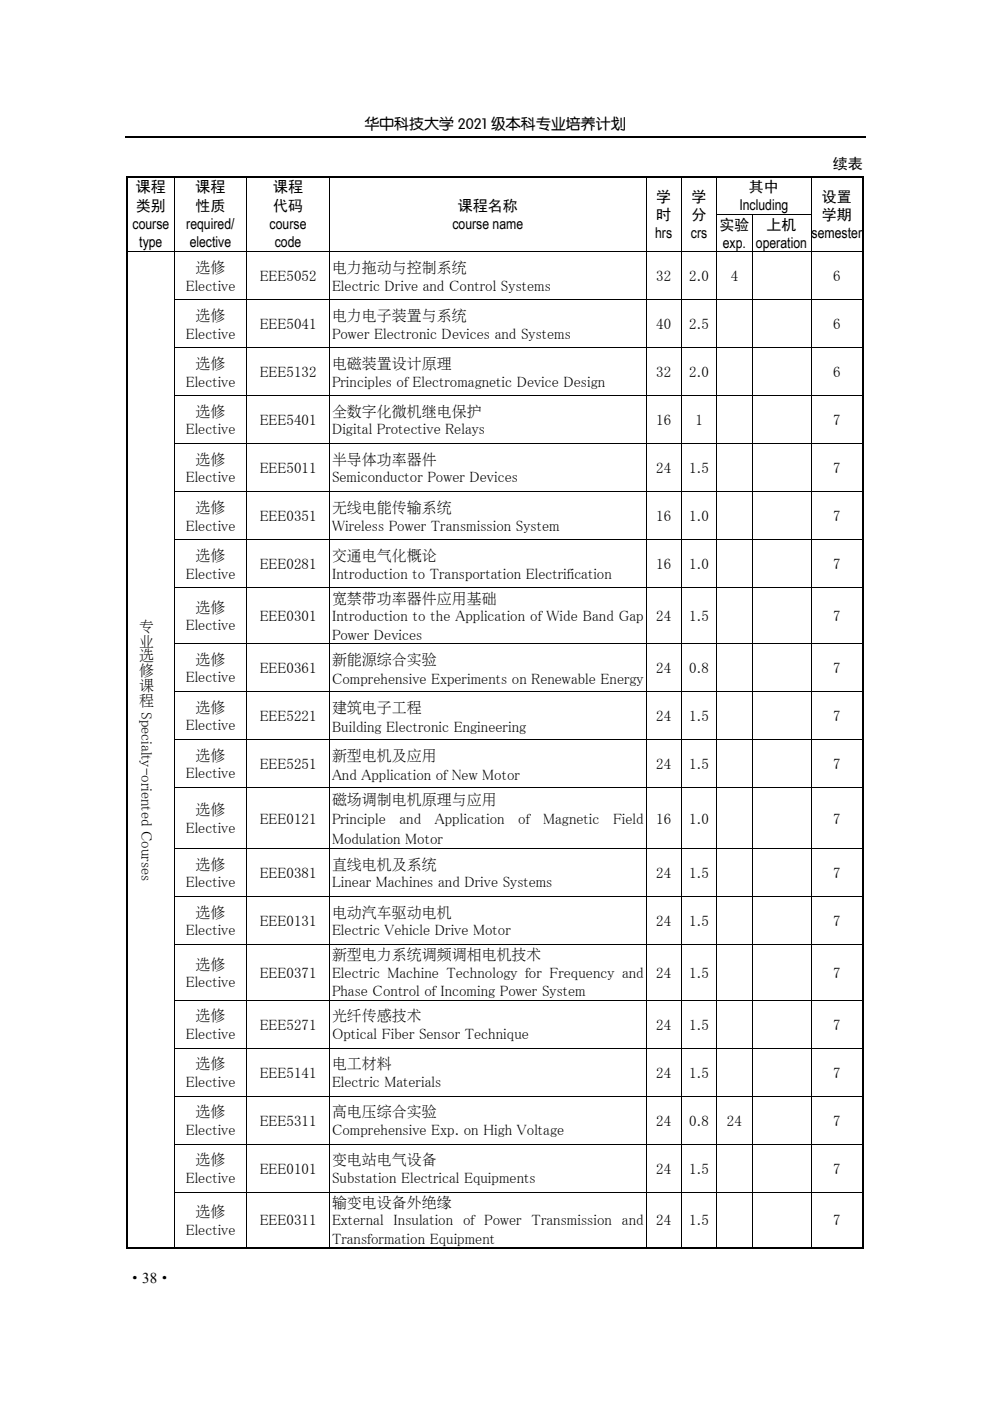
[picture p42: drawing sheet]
<svg xmlns="http://www.w3.org/2000/svg" width="210mm" height="297mm" viewBox="0 0 210 297" stroke-linecap="round" stroke-linejoin="round" font-family="sans-serif">
<defs><g id="words">
<g font-size="3.2">
<text x="77.3" y="27.3">华中科技大学 2021 级本科专业培养计划</text>
<text x="176.7" y="35.8">续表</text>
<text x="28.8" y="40.8">课程</text>
<text x="41.5" y="40.8">课程</text>
<text x="57.9" y="40.8">课程</text>
<text x="158.9" y="40.7">其中</text>
<text x="28.8" y="44.7">类别</text>
<text x="41.5" y="44.7">性质</text>
<text x="57.9" y="44.7">代码</text>
<text x="97.1" y="44.7">课程名称</text>
<text x="139.2" y="42.7">学</text>
<text x="139.2" y="46.6">时</text>
<text x="146.7" y="42.7">学</text>
<text x="146.7" y="46.6">分</text>
<text x="156.8" y="44.6">Including</text>
<text x="174.3" y="42.7">设置</text>
<text x="174.3" y="46.6">学期</text>
<text x="28.1" y="48.6">course</text>
<text x="29.5" y="52.5">type</text>
<text x="39.5" y="48.6">required/</text>
<text x="40.2" y="52.5">elective</text>
<text x="57.2" y="48.6">course</text>
<text x="58.3" y="52.5">code</text>
<text x="95.9" y="48.6">course name</text>
<text x="139" y="50.5">hrs</text>
<text x="146.5" y="50.5">crs</text>
<text x="152.6" y="48.7">实验</text>
<text x="153.3" y="52.5">exp.</text>
<text x="160.3" y="52.5">operation</text>
<text x="162.6" y="48.7">上机</text>
<text x="172.1" y="50.5">semester</text>
<text x="41.5" y="57.7">选修</text>
<text x="55.1" y="59.6">EEE5052</text>
<text x="70.4" y="57.7">电力拖动与控制系统</text>
<text x="139.2" y="59.6">32</text>
<text x="146.2" y="59.6">2.0</text>
<text x="155" y="59.6">4</text>
<text x="176.7" y="59.6">6</text>
<text x="39.4" y="61.6">Elective</text>
<text x="70.4" y="61.6">Electric Drive and Control Systems</text>
<text x="39.4" y="71.8">Elective</text>
<text x="41.5" y="67.9">选修</text>
<text x="55.1" y="69.8">EEE5041</text>
<text x="70.4" y="67.9">电力电子装置与系统</text>
<text x="70.4" y="71.8">Power Electronic Devices and Systems</text>
<text x="139.2" y="69.8">40</text>
<text x="146.2" y="69.8">2.5</text>
<text x="176.7" y="69.8">6</text>
<text x="39.4" y="82">Elective</text>
<text x="41.5" y="78.1">选修</text>
<text x="55.1" y="80">EEE5132</text>
<text x="70.4" y="78.1">电磁装置设计原理</text>
<text x="70.4" y="82">Principles of Electromagnetic Device Design</text>
<text x="139.2" y="80">32</text>
<text x="146.2" y="80">2.0</text>
<text x="176.7" y="80">6</text>
<text x="41.5" y="88.2">选修</text>
<text x="70.4" y="88.2">全数字化微机继电保护</text>
<text x="39.4" y="92.1">Elective</text>
<text x="55.1" y="90.2">EEE5401</text>
<text x="70.4" y="92.1">Digital Protective Relays</text>
<text x="139.2" y="90.2">16</text>
<text x="147.5" y="90.2">1</text>
<text x="176.7" y="90.2">7</text>
<text x="41.5" y="98.4">选修</text>
<text x="55.1" y="100.4">EEE5011</text>
<text x="70.4" y="98.4">半导体功率器件</text>
<text x="139.2" y="100.4">24</text>
<text x="146.2" y="100.4">1.5</text>
<text x="176.7" y="100.4">7</text>
<text x="39.4" y="102.3">Elective</text>
<text x="70.4" y="102.3">Semiconductor Power Devices</text>
<text x="39.4" y="112.5">Elective</text>
<text x="41.5" y="108.6">选修</text>
<text x="55.1" y="110.5">EEE0351</text>
<text x="70.4" y="108.6">无线电能传输系统</text>
<text x="70.4" y="112.5">Wireless Power Transmission System</text>
<text x="139.2" y="110.5">16</text>
<text x="146.2" y="110.5">1.0</text>
<text x="176.7" y="110.5">7</text>
<text x="41.5" y="118.8">选修</text>
<text x="70.4" y="118.8">交通电气化概论</text>
<text x="39.4" y="122.7">Elective</text>
<text x="55.1" y="120.7">EEE0281</text>
<text x="70.4" y="122.7">Introduction to Transportation Electrification</text>
<text x="139.2" y="120.7">16</text>
<text x="146.2" y="120.7">1.0</text>
<text x="176.7" y="120.7">7</text>
<text x="41.5" y="129.8">选修</text>
<text x="55.1" y="131.7">EEE0301</text>
<text x="70.4" y="127.8">宽禁带功率器件应用基础</text>
<text x="70.4" y="131.7">Introduction to the Application of Wide Band Gap</text>
<text x="139.2" y="131.7">24</text>
<text x="146.2" y="131.7">1.5</text>
<text x="176.7" y="131.7">7</text>
<text x="29.5" y="133.7">专</text>
<text x="29.5" y="136.9">业</text>
<text x="39.4" y="133.7">Elective</text>
<text x="70.4" y="135.6">Power Devices</text>
<text x="29.5" y="140">选</text>
<text x="29.5" y="143.2">修</text>
<text x="41.5" y="140.8">选修</text>
<text x="55.1" y="142.7">EEE0361</text>
<text x="70.4" y="140.7">新能源综合实验</text>
<text x="139.2" y="142.7">24</text>
<text x="146.2" y="142.7">0.8</text>
<text x="176.7" y="142.7">7</text>
<text x="29.5" y="146.4">课</text>
<text x="29.5" y="149.6">程</text>
<text x="39.4" y="144.7">Elective</text>
<text x="70.4" y="144.9">Comprehensive Experiments on Renewable Energy</text>
<text x="30" y="151" transform="rotate(90 30 151)">Specialty-oriented Courses</text>
<text x="39.4" y="154.8">Elective</text>
<text x="41.5" y="151">选修</text>
<text x="55.1" y="152.9">EEE5221</text>
<text x="70.4" y="150.9">建筑电子工程</text>
<text x="70.4" y="155.1">Building Electronic Engineering</text>
<text x="139.2" y="152.9">24</text>
<text x="146.2" y="152.9">1.5</text>
<text x="176.7" y="152.9">7</text>
<text x="41.5" y="161.1">选修</text>
<text x="70.4" y="161.1">新型电机及应用</text>
<text x="39.4" y="165">Elective</text>
<text x="55.1" y="163.1">EEE5251</text>
<text x="70.4" y="165.3">And Application of New Motor</text>
<text x="139.2" y="163.1">24</text>
<text x="146.2" y="163.1">1.5</text>
<text x="176.7" y="163.1">7</text>
<text x="41.5" y="172.7">选修</text>
<text x="70.4" y="170.5">磁场调制电机原理与应用</text>
<text x="39.4" y="176.5">Elective</text>
<text x="55.1" y="174.6">EEE0121</text>
<text x="70.4" y="174.7">Principle</text>
<text x="70.4" y="178.9">Modulation Motor</text>
<text x="84.7" y="174.7">and</text>
<text x="92.2" y="174.7">Application</text>
<text x="109.9" y="174.7">of</text>
<text x="115.2" y="174.7">Magnetic</text>
<text x="130" y="174.7">Field</text>
<text x="139.2" y="174.6">16</text>
<text x="146.2" y="174.6">1.0</text>
<text x="176.7" y="174.6">7</text>
<text x="41.5" y="184.2">选修</text>
<text x="70.4" y="184.2">直线电机及系统</text>
<text x="39.4" y="188.1">Elective</text>
<text x="55.1" y="186.1">EEE0381</text>
<text x="70.4" y="188.1">Linear Machines and Drive Systems</text>
<text x="139.2" y="186.1">24</text>
<text x="146.2" y="186.1">1.5</text>
<text x="176.7" y="186.1">7</text>
<text x="41.5" y="194.4">选修</text>
<text x="55.1" y="196.3">EEE0131</text>
<text x="70.4" y="194.4">电动汽车驱动电机</text>
<text x="139.2" y="196.3">24</text>
<text x="146.2" y="196.3">1.5</text>
<text x="176.7" y="196.3">7</text>
<text x="39.4" y="198.2">Elective</text>
<text x="70.4" y="198.2">Electric Vehicle Drive Motor</text>
<text x="70.4" y="203.4">新型电力系统调频调相电机技术</text>
<text x="39.4" y="209.2">Elective</text>
<text x="41.5" y="205.4">选修</text>
<text x="55.1" y="207.3">EEE0371</text>
<text x="70.4" y="207.3">Electric Machine Technology for Frequency and</text>
<text x="139.2" y="207.3">24</text>
<text x="146.2" y="207.3">1.5</text>
<text x="176.7" y="207.3">7</text>
<text x="70.4" y="211.2">Phase Control of Incoming Power System</text>
<text x="39.4" y="220.2">Elective</text>
<text x="41.5" y="216.4">选修</text>
<text x="55.1" y="218.3">EEE5271</text>
<text x="70.4" y="216.4">光纤传感技术</text>
<text x="70.4" y="220.2">Optical Fiber Sensor Technique</text>
<text x="139.2" y="218.3">24</text>
<text x="146.2" y="218.3">1.5</text>
<text x="176.7" y="218.3">7</text>
<text x="41.5" y="226.5">选修</text>
<text x="70.4" y="226.5">电工材料</text>
<text x="39.4" y="230.4">Elective</text>
<text x="55.1" y="228.5">EEE5141</text>
<text x="70.4" y="230.4">Electric Materials</text>
<text x="139.2" y="228.5">24</text>
<text x="146.2" y="228.5">1.5</text>
<text x="176.7" y="228.5">7</text>
<text x="41.5" y="236.7">选修</text>
<text x="55.1" y="238.7">EEE5311</text>
<text x="70.4" y="236.7">高电压综合实验</text>
<text x="139.2" y="238.7">24</text>
<text x="146.2" y="238.7">0.8</text>
<text x="154.2" y="238.7">24</text>
<text x="176.7" y="238.7">7</text>
<text x="39.4" y="240.6">Elective</text>
<text x="70.4" y="240.6">Comprehensive Exp. on High Voltage</text>
<text x="39.4" y="250.8">Elective</text>
<text x="41.5" y="246.9">选修</text>
<text x="55.1" y="248.8">EEE0101</text>
<text x="70.4" y="246.9">变电站电气设备</text>
<text x="70.4" y="250.8">Substation Electrical Equipments</text>
<text x="139.2" y="248.8">24</text>
<text x="146.2" y="248.8">1.5</text>
<text x="176.7" y="248.8">7</text>
<text x="41.5" y="257.9">选修</text>
<text x="70.4" y="255.9">输变电设备外绝缘</text>
<text x="39.4" y="261.8">Elective</text>
<text x="55.1" y="259.8">EEE0311</text>
<text x="70.4" y="259.8">External Insulation of Power Transmission and</text>
<text x="70.4" y="263.7">Transformation Equipment</text>
<text x="139.2" y="259.8">24</text>
<text x="146.2" y="259.8">1.5</text>
<text x="176.7" y="259.8">7</text>
<text x="27" y="272.1">·38·</text>
</g>
</g></defs>
<path d="M26.5 29.1h157" fill="none" stroke="#000" stroke-width=".25"/>
<g fill="#000">
<path d="M26.8 37.3h.4v.3h-.4zM37 37.6h.1zM52.2 37.6h.1zM69.8 37.6h.2zM136.9 37.6h.2zM144.5 37.6h.1zM152 37.6h.1zM172 37.6h.1zM182.8 37.3h.4v.3h-.4zM26.8 45.4h.4v.1h-.4zM37 45.4h.1v.1h-.1zM52.2 45.4h.1v.1h-.1z"/>
<path d="M69.8 45.4h.2v.1h-.2zM136.9 45.4h.2v.1h-.2zM144.5 45.4h.1v.1h-.1zM182.8 45.4h.4v.1h-.4zM26.8 63.5h.4v.1h-.4zM26.8 73.7h.4v.1h-.4zM26.8 83.8h.4v.2h-.4zM26.8 94h.4v.2h-.4zM26.8 104.2h.4v.2h-.4zM26.8 114.4h.4v.1h-.4zM26.8 124.5h.4v.2h-.4zM26.8 136.4h.4v.1h-.4z"/>
<path d="M26.8 146.5h.4v.2h-.4zM26.8 156.7h.4v.2h-.4zM26.8 166.9h.4v.2h-.4zM26.8 179.8h.4v.1h-.4zM26.8 189.9h.4v.2h-.4zM26.8 200.1h.4v.2h-.4zM26.8 211.9h.4v.2h-.4zM26.8 222.1h.4v.2h-.4zM26.8 232.3h.4v.2h-.4zM26.8 242.5h.4v.2h-.4zM26.8 252.7h.4v.1h-.4zM182.8 264.5h.4v.3h-.4z"/>
</g>
<g fill="none" stroke="#000" stroke-width=".34">
<path d="M26.8 37.4h156M27 37.6v7.8M183 37.6v7.8M27 45.5v7.8M27 53.5v10M183 45.5v7.8M183 53.5v10M27 63.6v10.1M27 73.8v10M183 63.6v10.1M183 73.8v10M27 84v10"/>
<path d="M27 94.2v10M183 84v10M183 94.2v10M27 104.4v10M27 114.5v10M183 104.4v10M183 114.5v10M27 124.7v11.7M27 136.5v10M183 124.7v11.7M183 136.5v10M27 146.7v10"/>
<path d="M27 156.9v10M183 146.7v10M183 156.9v10M27 167.1v12.7M27 179.9v10M183 167.1v12.7M183 179.9v10M27 190.1v10M183 190.1v10M27 200.3v11.6M27 212.1v10M183 200.3v11.6"/>
<path d="M183 212.1v10M27 222.3v10M27 232.5v10M183 222.3v10M183 232.5v10M27 242.7v10M27 252.8v12M183 242.7v10M183 252.8v12M26.8 264.6h156"/>
</g>
<g fill="none" stroke="#000" stroke-width=".21">
<path d="M37.1 37.6v7.8M52.3 37.6v7.8M69.9 37.6v7.8M137 37.6v7.8M144.5 37.6v7.8M152 37.6v7.8M172 37.6v7.8M26.8 53.4h156.4M37.1 45.5v7.8M37.1 53.5v10M52.3 45.5v7.8M52.3 53.5v10"/>
<path d="M69.9 45.5v7.8M69.9 53.5v10M137 45.5v7.8M137 53.5v10M144.5 45.5v7.8M144.5 53.5v10M152 45.4h20.1M152 45.5v7.8M152 53.5v10M159.5 45.5v7.8M159.5 53.5v10M172 45.5v7.8"/>
<path d="M172 53.5v10M37 63.6h146.2M37 73.7h146.2M37.1 63.6v10.1M37.1 73.8v10M52.3 63.6v10.1M52.3 73.8v10M69.9 63.6v10.1M69.9 73.8v10M137 63.6v10.1M137 73.8v10M144.5 63.6v10.1"/>
<path d="M144.5 73.8v10M152 63.6v10.1M152 73.8v10M159.5 63.6v10.1M159.5 73.8v10M172 63.6v10.1M172 73.8v10M37 83.9h146.2M37 94.1h146.2M37.1 84v10M37.1 94.2v10M52.3 84v10"/>
<path d="M52.3 94.2v10M69.9 84v10M69.9 94.2v10M137 84v10M137 94.2v10M144.5 84v10M144.5 94.2v10M152 84v10M152 94.2v10M159.5 84v10M159.5 94.2v10M172 84v10"/>
<path d="M172 94.2v10M37 104.3h146.2M37 114.4h146.2M37.1 104.4v10M37.1 114.5v10M52.3 104.4v10M52.3 114.5v10M69.9 104.4v10M69.9 114.5v10M137 104.4v10M137 114.5v10M144.5 104.4v10"/>
<path d="M144.5 114.5v10M152 104.4v10M152 114.5v10M159.5 104.4v10M159.5 114.5v10M172 104.4v10M172 114.5v10M37 124.6h146.2M37 136.5h146.2M37.1 124.7v11.7M37.1 136.5v10M52.3 124.7v11.7"/>
<path d="M52.3 136.5v10M69.9 124.7v11.7M69.9 136.5v10M137 124.7v11.7M137 136.5v10M144.5 124.7v11.7M144.5 136.5v10M152 124.7v11.7M152 136.5v10M159.5 124.7v11.7M159.5 136.5v10M172 124.7v11.7"/>
<path d="M172 136.5v10M37 146.6h146.2M37 156.8h146.2M37.1 146.7v10M37.1 156.9v10M52.3 146.7v10M52.3 156.9v10M69.9 146.7v10M69.9 156.9v10M137 146.7v10M137 156.9v10M144.5 146.7v10"/>
<path d="M144.5 156.9v10M152 146.7v10M152 156.9v10M159.5 146.7v10M159.5 156.9v10M172 146.7v10M172 156.9v10M37 167h146.2M37 179.9h146.2M37.1 167.1v12.7M37.1 179.9v10M52.3 167.1v12.7"/>
<path d="M52.3 179.9v10M69.9 167.1v12.7M69.9 179.9v10M137 167.1v12.7M137 179.9v10M144.5 167.1v12.7M144.5 179.9v10M152 167.1v12.7M152 179.9v10M159.5 167.1v12.7M159.5 179.9v10M172 167.1v12.7"/>
<path d="M172 179.9v10M37 190h146.2M37.1 190.1v10M52.3 190.1v10M69.9 190.1v10M137 190.1v10M144.5 190.1v10M152 190.1v10M159.5 190.1v10M172 190.1v10M37 200.2h146.2M37 212h146.2"/>
<path d="M37.1 200.3v11.6M37.1 212.1v10M52.3 200.3v11.6M52.3 212.1v10M69.9 200.3v11.6M69.9 212.1v10M137 200.3v11.6M137 212.1v10M144.5 200.3v11.6M144.5 212.1v10M152 200.3v11.6M152 212.1v10"/>
<path d="M159.5 200.3v11.6M159.5 212.1v10M172 200.3v11.6M172 212.1v10M37 222.2h146.2M37 232.4h146.2M37.1 222.3v10M37.1 232.5v10M52.3 222.3v10M52.3 232.5v10M69.9 222.3v10M69.9 232.5v10"/>
<path d="M137 222.3v10M137 232.5v10M144.5 222.3v10M144.5 232.5v10M152 222.3v10M152 232.5v10M159.5 222.3v10M159.5 232.5v10M172 222.3v10M172 232.5v10M37 242.6h146.2M37 252.8h146.2"/>
<path d="M37.1 242.7v10M37.1 252.8v11.7M52.3 242.7v10M52.3 252.8v11.7M69.9 242.7v10M69.9 252.8v11.7M137 242.7v10M137 252.8v11.7M144.5 242.7v10M144.5 252.8v11.7M152 242.7v10M152 252.8v11.7"/>
<path d="M159.5 242.7v10M159.5 252.8v11.7M172 242.7v10M172 252.8v11.7"/>
</g>
<use href="#words"/>
</svg>
